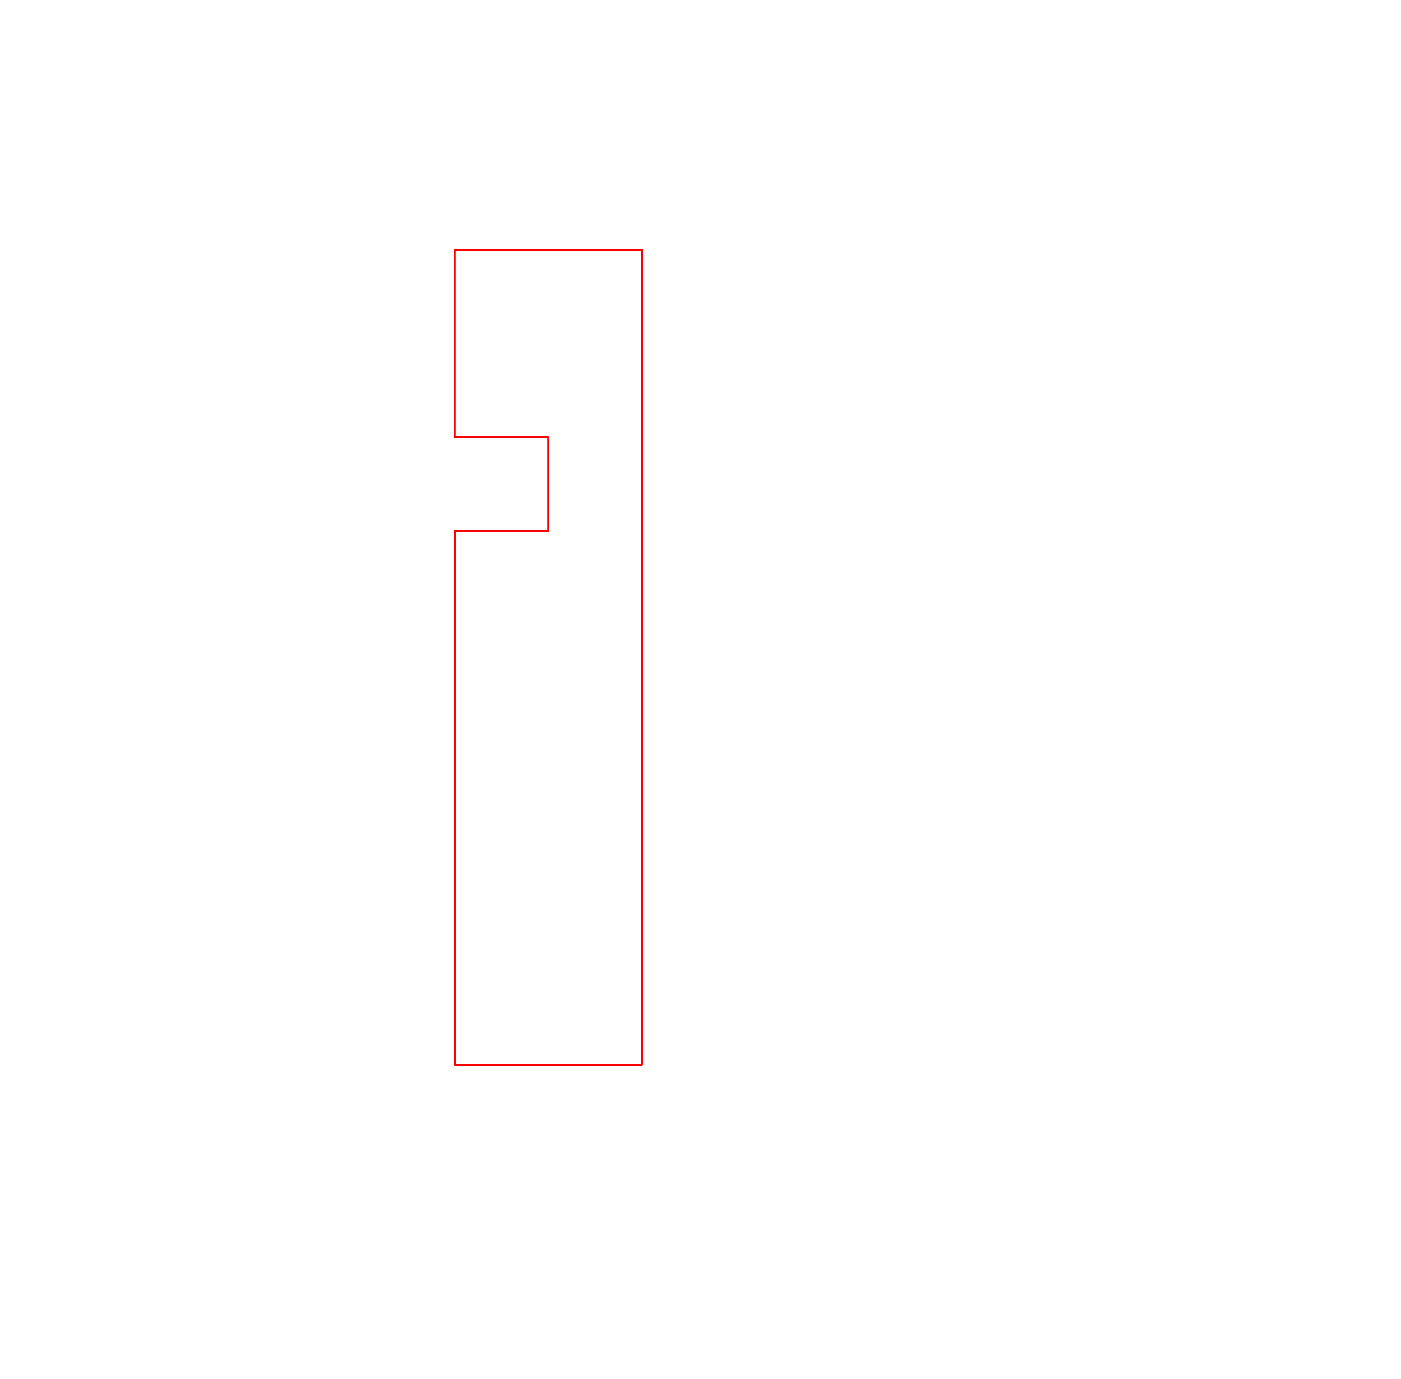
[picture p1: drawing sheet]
<svg xmlns="http://www.w3.org/2000/svg" width="299mm" height="295mm" viewBox="0 0 299 295" stroke-linecap="round" stroke-linejoin="round" font-family="sans-serif">
<!-- layer: 0 -->
<path d="M97.1 53.4v174v-174h40v174h-40h40h-40h40v-174z" fill="none" stroke="#fff" stroke-width=".21"/>
<path d="M97.1 53.4h40v174h-40v-114h20v-20h-20v-40h40v174h-40v-114h20v-20h-20v-40h40v174h-40v-114h20v-20h-20v-40v40h20v20h-20v114h40v-174h-40h40v174h-40v-114h20v-20h-20h20v20h-20v114h40v-174z" fill="none" stroke="#f00" stroke-width=".21"/>
</svg>
